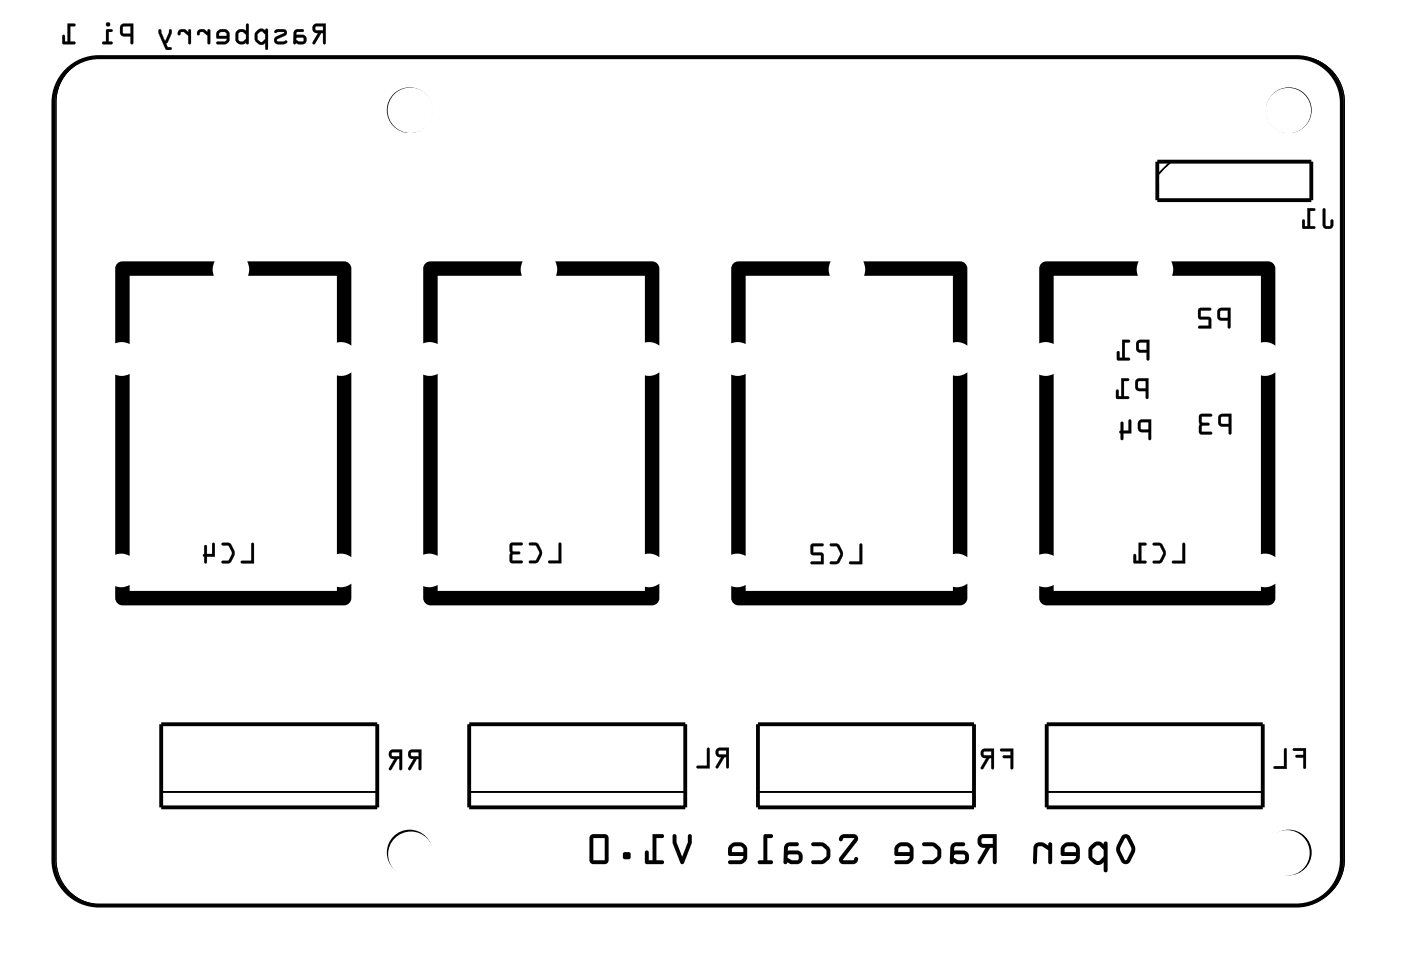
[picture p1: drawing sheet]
<svg xmlns="http://www.w3.org/2000/svg" width="92mm" height="63mm" viewBox="0 0 92 63" stroke-linecap="round" stroke-linejoin="round" font-family="sans-serif">
<path d="M4.4 4.9a3 3 0 0 1 2.3-1.2h79a3 3 0 0 1 3 3v50a3 3 0 0 1-3 3h-79a3 3 0 0 1-3-3v-50l.1-.6 .2-.7z" fill="none" stroke="#000" stroke-width=".07"/>
<g fill="#000">
<path d="M7.7 17.4l.4-.1h6.1l-.2 .5 .1 .4h-5.5v4.5l-.6-.1-.4 .1v-5zM28.1 17.4l.3-.1h6.1l-.1 .5v.4h-5.5v4.5l-.5-.1-.5 .1v-5zM48.4 17.4l.3-.1h6.1l-.1 .5v.4h-5.5v4.5l-.5-.1-.5 .1v-5zM68.7 17.4l.3-.1h6.1l-.1 .5 .1 .4h-5.6v4.5l-.5-.1-.4 .1v-5zM7.6 24.7l.4 .1 .6-.1v12l-.6-.2-.4 .1zM7.6 38.7l.4 .1 .6-.2v.4h13.6v-.3h.5l.5-.2v.3a1.08 1.08 0 0 1-.3 1.1l-.2 .1h-14.6a.56 .56 0 0 1-.5-.8zM16.3 17.3h6.4h.2l.2 .2 .1 .2v5.1l-.5-.2h-.5v-4.4h-5.8v-.4zM22.2 24.8h.5l.5-.2v12.2l-.5-.2h-.5zM27.9 24.7l.5 .1 .5-.1v12l-.6-.2-.4 .1zM27.9 38.7l.4 .1 .6-.2v.4h13.6v-.3h.6l.4-.2v.3a1.08 1.08 0 0 1-.2 1.1l-.3 .1h-14.6a.56 .56 0 0 1-.5-.8zM36.6 17.3h6.4h.3l.1 .2 .1 .2v5.1l-.4-.2h-.6v-4.4h-5.8l.1-.4zM42.5 24.8h.6l.4-.2v12.2l-.4-.2h-.6z"/>
<path d="M48.2 24.7l.5 .1 .5-.1v12l-.6-.2-.4 .1zM48.2 38.7l.4 .1 .6-.2v.4h13.7v-.3h.5l.4-.2v.3a1.08 1.08 0 0 1-.2 1.1l-.3 .1h-14.6a.56 .56 0 0 1-.5-.8zM57 17.3h6.3h.3l.2 .2v.2v5.1l-.4-.2h-.5v-4.4h-5.9l.1-.4zM62.9 24.8h.5l.4-.2v12.2l-.4-.2h-.5zM68.6 24.7l.4 .1 .5-.1v12l-.5-.2-.4 .1zM68.6 38.7l.4 .1 .5-.2v.4h13.7v-.3h.5l.4-.2v.3a1.08 1.08 0 0 1-.2 1.1l-.2 .1h-14.7a.56 .56 0 0 1-.4-.8zM77.3 17.3h6.4h.2l.2 .2v.2v5.1l-.4-.2h-.5v-4.4h-5.9l.1-.4zM83.2 24.8h.5l.4-.2v12.2l-.4-.2h-.5z"/>
<path d="M4.4 4.9a2.99 2.99 0 0 1 2.3-1.2h79a3 3 0 0 1 3 3v50a3 3 0 0 1-3 3h-79a3 3 0 0 1-3-3v-50a3 3 0 0 1 .7-1.8zM4.4 4.9l-.4 .5-.2 .7-.1 .6v50a3 3 0 0 0 3 3h79a3 3 0 0 0 3-3v-50a3 3 0 0 0-3-3h-79a3 3 0 0 0-2.3 1.2z"/>
<path d="M20.7 1.6a.32 .32 0 0 0-.1 .4 .32 .32 0 0 0 .4 .2l-.4 .7h.2l.4-.7h.1v.6l.1 .1 .1-1.3zM20.8 1.8l.5-.1v.3h-.4zM19.5 2l-.1 .9h.6a.31 .31 0 0 0 .2-.3 .31 .31 0 0 0-.2-.3h-.5v-.1l.1-.1h.4v-.2zM19.6 2.5h.4v.2h-.3l-.2-.1zM18.1 2v.1a.12 .12 0 0 0 .1 .1 .12 .12 0 0 0 .1-.1l.5 .1-.6 .2a.27 .27 0 0 0-.1 .3 .27 .27 0 0 0 .2 .2l.6-.1v-.1h-.2h-.4v-.1l.5-.2a.22 .22 0 0 0 .1-.3 .22 .22 0 0 0-.2-.2h-.4zM16.9 2.1l-.1 .1a.54 .54 0 0 0 .4 .8l.3-.2v.4h.2v-1.3a.1 .1 0 0 0-.2 0 .09 .09 0 0 0 0 .1l-.3-.1zM17 2.2l.3-.1 .2 .2v.3l-.2 .2-.3-.2zM15.6 2l-.1 .2 .1 .6 .2 .1h.2l.2-.1 .1 .1h.1v-1.3h-.2v.4l-.3-.1zM15.7 2.2l.3-.1 .2 .2v.3l-.2 .1-.3-.1zM14.4 2l-.1 .2v.3l.7 .1-.2 .1-.5 .1v.1h.7l.1-.3v-.5l-.3-.2h-.3zM14.5 2.2l.4-.1 .1 .3h-.6zM13.1 2l-.1 .2a.1 .1 0 0 0 .1 .1 .1 .1 0 0 0 .1-.1l.2-.1 .3 .3v.5h.1v-.9h-.1v.1l-.2-.2zM11.8 2l-.1 .2a.1 .1 0 0 0 .1 .1 .1 .1 0 0 0 .1-.1l.2-.1 .3 .3v.5h.2v-.9h-.2v.1l-.2-.2zM10.5 2v.2l.4 1 .4 .1v-.2h-.2l-.2-.3h.2l.2-.6v-.2h-.1l-.3 .7-.3-.7zM8 1.6l-.1 .2v.4l.2 .2h.5v.5h.1l.1-1.3zM8.1 1.8l.5-.1v.5h-.5zM7 2v.7l-.2 .1-.1 .1h.7v-.1l-.2-.1v-.6h.2v-.1zM7 1.6a.15 .15 0 0 0 .3 0 .15 .15 0 0 0-.3 0zM4.5 1.6v1.1h-.2v-.3l-.1-.1-.1 .6h.8v-.1l-.3-.1v-1h.3l.1-.1z"/>
<path d="M20.7 1.6a.32 .32 0 0 0-.1 .4 .32 .32 0 0 0 .4 .2l-.4 .6a.1 .1 0 0 0 .1 .1 .1 .1 0 0 0 .1 0l.4-.7h.1v.6a.1 .1 0 0 0 .1 .1 .1 .1 0 0 0 .1-.1v-1.2h-.6zM20.7 1.6h.8l-.1 1.3-.1-.1v-.6h-.1l-.4 .7h-.2l.4-.7a.31 .31 0 0 1-.4-.2 .31 .31 0 0 1 .1-.4zM20.8 1.8l.5-.1v.3h-.4zM20.8 1.8v.2h.5v-.3zM19.4 2l-.1 .8a.09 .09 0 0 0 .1 .1 .09 .09 0 0 0 .1-.1l.5 .1a.32 .32 0 0 0 .2-.3 .32 .32 0 0 0-.2-.3h-.5l.1-.2h.4a.1 .1 0 0 0 .1-.1 .1 .1 0 0 0-.1-.1zM19.5 2l.5-.1v.2h-.4l-.1 .1v.1h.5a.31 .31 0 0 1 .2 .3 .31 .31 0 0 1-.2 .3h-.6zM19.6 2.5h.4v.2h-.3l-.2-.1zM19.6 2.5l-.1 .1 .2 .2 .3-.1v-.2zM18.1 2a.12 .12 0 0 0 .1 .2 .12 .12 0 0 0 .1-.1l.4 .1-.5 .2a.28 .28 0 0 0-.1 .3 .28 .28 0 0 0 .2 .2l.6-.1a.12 .12 0 0 0 0-.1 .12 .12 0 0 0-.2 0h-.4l.6-.4v-.2l-.1-.2a.71 .71 0 0 0-.7 .1zM18.1 2l.2-.1h.4a.22 .22 0 0 1 .2 .2 .22 .22 0 0 1-.1 .3l-.5 .2v.1l.4 .1 .2-.1v.1l-.2 .1h-.4l-.2-.1v-.3l.7-.3-.5-.1a.09 .09 0 0 1-.1 .1 .11 .11 0 0 1-.1-.2zM16.9 2.1l-.1 .2a.5 .5 0 0 0 .2 .6l.3 .1 .2-.2v.4a.1 .1 0 0 0 .1 .1 .1 .1 0 0 0 .1-.1v-1.2a.1 .1 0 0 0-.1-.1 .1 .1 0 0 0-.1 .1l-.3-.1zM17 2l.2-.1 .3 .1 .1-.1 .1 .1-.1 1.3-.1-.1v-.4l-.1 .1h-.3l-.3-.2v-.5zM17 2.2l.3-.1 .2 .2v.3l-.2 .2-.3-.2zM17 2.2v.4l.3 .2 .2-.2v-.3l-.2-.2zM15.6 2l-.1 .2 .1 .6 .3 .1 .3-.1a.1 .1 0 0 0 .1 .1 .1 .1 0 0 0 .1-.1v-1.2a.1 .1 0 0 0-.1 0 .1 .1 0 0 0-.1 0v.4l-.2-.1zM15.6 2.1l.4-.2 .2 .2v-.5h.2v1.3h-.1l-.1-.1-.2 .1-.3-.1-.2-.2zM15.8 2.1h.2l.2 .2v.3l-.2 .1-.3-.1zM15.7 2.2v.4l.1 .2 .2-.1 .2-.1v-.3l-.2-.2zM14.4 2l-.1 .2v.3l.7 .1-.2 .1h-.4a.1 .1 0 0 0-.1 .1 .1 .1 0 0 0 .1 .1h.5l.1-.1 .1-.1v-.5l-.2-.3h-.4zM14.4 2.1l.1-.2h.3l.3 .2v.5l-.1 .3h-.7v-.1l.5-.1 .2-.1v-.1h-.7v-.3zM14.5 2.2l.4-.1 .1 .3h-.6zM14.5 2.1l-.1 .3h.6l-.1-.3zM13.1 2l-.1 .2a.11 .11 0 0 0 .1 .1 .11 .11 0 0 0 .1-.1l.2-.1 .3 .3v.4a.1 .1 0 0 0 .1 .1 .1 .1 0 0 0 .1-.1v-.8a.1 .1 0 0 0-.1-.1 .1 .1 0 0 0-.1 .1v.1l-.2-.2zM13.1 2l.4-.1 .2 .2v-.1h.1v.9h-.1v-.5l-.3-.3h-.2l-.1 .2zM11.8 2l-.1 .2a.11 .11 0 0 0 .1 .1 .11 .11 0 0 0 .1-.1l.2-.1 .3 .3v.4a.1 .1 0 0 0 .1 .1 .1 .1 0 0 0 .1-.1v-.8a.1 .1 0 0 0-.1-.1 .1 .1 0 0 0-.1 .1v.1l-.2-.2zM11.8 2l.4-.1 .2 .2 .1-.1h.1v.9h-.2v-.5l-.3-.3h-.1l-.2 .2zM10.5 1.9v.3l.4 1 .3 .1a.1 .1 0 0 0 .1-.1 .1 .1 0 0 0-.1-.1h-.1l-.2-.3h.2l.2-.8a.1 .1 0 0 0-.1-.1 .1 .1 0 0 0-.1 .1l-.2 .7-.3-.7zM10.5 2h.1l.3 .7 .3-.7h.1v.2l-.2 .6h-.2l.2 .3h.2v.2l-.4-.1-.4-1zM8 1.6l-.1 .2v.4l.2 .2h.5v.4a.1 .1 0 0 0 .1 .1 .1 .1 0 0 0 .1-.1v-1.2h-.6zM8 1.6h.8l-.1 1.3h-.1v-.5h-.5l-.2-.2zM8.1 1.8l.5-.1v.5h-.5zM8.1 1.8v.4h.5v-.5zM7 1.9v.8h-.2a.1 .1 0 0 0-.1 .1 .1 .1 0 0 0 .1 .1h.5a.1 .1 0 0 0 .1-.1 .1 .1 0 0 0-.1-.1h-.1v-.6h.1a.1 .1 0 0 0 .1-.1 .1 .1 0 0 0-.1-.1zM7 2h.4v.1h-.2v.7h.2v.1h-.6v-.1h.2zM7 1.6a.15 .15 0 0 0 .3 0 .15 .15 0 0 0-.3 0zM7 1.6a.15 .15 0 0 1 .3 0 .15 .15 0 0 1-.3 0zM4.4 1.6l.1 1.1h-.2v-.3a.1 .1 0 0 0-.1-.1 .1 .1 0 0 0-.1 .1v.5h.8a.1 .1 0 0 0 .1-.1 .1 .1 0 0 0-.1-.1h-.3v-1h.3a.1 .1 0 0 0 .1-.1 .1 .1 0 0 0-.1 0zM4.5 1.6h.5l-.1 .1h-.3v1.1h.3v.1h-.8l.1-.6 .1 .1v.4h.2z"/>
<path d="M87.3 13.8v1a.36 .36 0 0 0 .3 .3 .36 .36 0 0 0 .4-.3v-.3h-.1h-.1v.4h-.4v-1.1zM86.3 13.7v1.2h-.2v-.4h-.1l-.1 .6h.8v-.2h-.3v-1h.3l.1-.1z"/>
<path d="M87.3 13.8v1a.37 .37 0 0 0 .3 .3 .37 .37 0 0 0 .4-.3v-.2a.1 .1 0 0 0-.1-.1 .1 .1 0 0 0-.1 .1v.3h-.3l-.1-1.1zM87.3 13.8h.1v1.1h.4l.1-.4 .1 .3a.35 .35 0 0 1-.4 .3 .35 .35 0 0 1-.3-.3zM86.2 13.7l.1 1.2h-.2v-.3a.1 .1 0 0 0-.1-.1 .1 .1 0 0 0-.1 .1v.5h.8a.1 .1 0 0 0 .1-.1 .1 .1 0 0 0-.1-.1h-.3v-1h.3a.1 .1 0 0 0 .1-.1 .1 .1 0 0 0-.1-.1zM86.3 13.7l.5 .1-.1 .1h-.3v1h.3v.2l-.8-.1 .1-.5h.1v.4h.2z"/>
<path d="M16.6 35.9v1.1h-.7v.2h.9v-1.3zM14.6 35.9l.1 .1h.4l.2 .5-.2 .5h-.4l-.1 .1 .1 .1a.6 .6 0 0 0 .8-.6l-.1-.3-.2-.4-.2-.1zM13.5 36v.6l-.1 .1 .2 .5v-.1l.1-.4h.5v-.8l-.1-.1-.1 .1v.7h-.3l-.1-.6z"/>
<path d="M16.6 35.8v1.2h-.6a.1 .1 0 0 0-.1 .1 .1 .1 0 0 0 .1 .1h.8v-1.3zM16.6 35.9h.1l.1 1.3h-.9v-.2h.7zM14.6 35.8l.1 .2h.4l.2 .5-.2 .5h-.4a.1 .1 0 0 0-.1 .1 .1 .1 0 0 0 .1 .1l.5-.1 .3-.6-.3-.6zM14.6 35.9h.6l.2 .4a.83 .83 0 0 1-.3 .9h-.4l-.1-.1 .1-.1h.4l.2-.4v-.2l-.2-.4h-.4zM13.5 36v.6a.09 .09 0 0 0-.1 .1 .09 .09 0 0 0 .1 0v.4a.1 .1 0 0 0 .1 .1 .1 .1 0 0 0 .1-.1v-.4l.5 .1v-.9a.1 .1 0 0 0-.1-.1 .1 .1 0 0 0-.1 .1v.7h-.3v-.6zM13.5 36h.1v.6h.4v-.7l.1-.1 .1 .1v.8h-.6v.4v.1l-.2-.5 .1-.1z"/>
<path d="M36.9 35.8v1.2h-.7v.2h.8v-1.3zM34.9 35.8v.2h.5l.2 .5-.2 .5h-.5v.1l.1 .1a.6 .6 0 0 0 .7-.6v-.3l-.2-.4-.2-.1zM33.7 35.9l-.1 1.2 .2 .1h.6v-.2h-.6v-.4h.5v-.1v-.1h-.5v-.4h.6l.1-.1z"/>
<path d="M36.9 35.8v1.2h-.7a.1 .1 0 0 0 0 .1 .1 .1 0 0 0 0 .1h.8v-1.3zM36.9 35.8l.1 .1v1.3h-.8v-.2h.7zM34.9 35.8v.2h.4l.3 .5-.3 .5h-.3a.1 .1 0 0 0-.1 .1 .1 .1 0 0 0 .1 .1l.5-.1 .3-.6-.3-.6zM34.9 35.8l.5 .1 .3 .4a.83 .83 0 0 1-.3 .9h-.4l-.1-.1v-.1h.5l.2-.4v-.2l-.2-.4h-.5zM33.7 35.9l-.1 1.2 .2 .1h.6a.1 .1 0 0 0 .1-.1 .1 .1 0 0 0-.1-.1h-.6v-.4h.4a.1 .1 0 0 0 .1-.1 .1 .1 0 0 0-.1-.1h-.4v-.4h.6a.1 .1 0 0 0 .1-.1 .1 .1 0 0 0-.1-.1zM33.7 35.9h.8l-.1 .1h-.6v.4h.5v.1v.1h-.5v.4h.6v.2h-.6l-.2-.1z"/>
<path d="M56.7 35.9v1.2h-.6v.1h.8v-1.2zM54.8 35.9v.1l.4 .1 .2 .5-.2 .4-.4 .1-.1 .1h.1a.6 .6 0 0 0 .8-.6v-.2l-.2-.4-.2-.1zM53.5 35.9v.6l.1 .1h.6v.5h-.6l-.1 .1h.8v-.7h-.7v-.4h.7v-.2z"/>
<path d="M56.7 35.9v1.2h-.6a.1 .1 0 0 0-.1 0 .1 .1 0 0 0 .1 .1h.8v-1.2zM56.7 35.9l.2 .1v1.2h-.8v-.1h.6zM54.8 35.9v.2h.4l.2 .5-.2 .4-.4 .1a.1 .1 0 0 0-.1 0 .1 .1 0 0 0 .1 .1h.6l.2-.6-.3-.7zM54.8 35.9h.5l.3 .5a.83 .83 0 0 1-.4 .8h-.4l-.1-.1h.1h.4l.2-.4v-.2l-.2-.4-.4-.1zM53.5 35.9v.7h.7v.5h-.6a.1 .1 0 0 0-.1 0 .1 .1 0 0 0 .1 .1h.7v-.7h-.7v-.4h.7a.1 .1 0 0 0 0-.1 .1 .1 0 0 0 0-.1zM53.5 35.9h.8v.1h-.7v.5h.7v.7h-.8l.1-.1h.6v-.5h-.6l-.1-.1z"/>
<path d="M75 25.1l-.1 .1v.5l.2 .1h.5v.5h.1l.1-1.3zM75.1 25.2l.5-.1v.5h-.5zM74 25v1.2h-.2v-.4l-.1-.1-.1 .6h.8v-.1h-.3v-1.1h.3l.1-.1z"/>
<path d="M75 25l-.1 .2v.5l.2 .1h.5v.4a.1 .1 0 0 0 .1 .1 .1 .1 0 0 0 .1-.1v-1.2h-.6zM75 25.1l.8-.1-.1 1.3h-.1v-.5h-.5l-.2-.2zM75.1 25.2l.5-.1v.5h-.5zM75.1 25.2v.4h.5v-.5zM74 25v1.2h-.2v-.4a.1 .1 0 0 0-.1-.1 .1 .1 0 0 0-.1 .1v.5h.8a.1 .1 0 0 0 .1-.1 .1 .1 0 0 0-.1-.1l-.3 .1v-1.1l.3 .1a.1 .1 0 0 0 .1-.1 .1 .1 0 0 0-.1-.1zM74 25h.5l-.1 .1h-.3v1.1h.3v.1h-.8l.1-.6 .1 .1v.4h.2z"/>
<path d="M75 22.5v.2v.4l.1 .2h.5l.1 .4 .1 .1v-1.4zM75.2 22.6h.4v.5h-.4zM74 22.4v1.2h-.1v-.4h-.2v.5l.8 .1v-.2h-.3v-1h.3v-.1z"/>
<path d="M75 22.5l-.1 .2 .1 .4 .1 .2h.5v.4a.1 .1 0 0 0 .1 .1 .1 .1 0 0 0 .1-.1v-1.3h-.6zM75 22.5l.8-.1v1.4l-.1-.1v-.4l-.6-.1-.1-.1zM75.2 22.6h.4v.5h-.4zM75.2 22.6v.5h.5v-.5zM74 22.4v1.2h-.1v-.3a.1 .1 0 0 0-.1-.1 .1 .1 0 0 0-.1 .1v.5h.8a.1 .1 0 0 0 .1-.1 .1 .1 0 0 0-.1-.1h-.3v-1h.3a.1 .1 0 0 0 .1-.1 .1 .1 0 0 0-.1-.1zM74 22.4l.5 .1v.1h-.3v1h.3v.2l-.8-.1v-.5h.1l.1 .4h.1z"/>
<path d="M75.1 27.8v.2v.4l.1 .1h.6v.5h.1v-1.3zM75.3 27.9h.5v.5l-.5-.1zM74 27.9l-.1 .5-.1 .1 .2 .6 .1-.1v-.4h.5v-.8v-.1h-.1v.7h-.4v-.5z"/>
<path d="M75.1 27.8v.2v.4l.1 .1h.6v.5a.1 .1 0 0 0 .1 .1 .1 .1 0 0 0 0-.1v-1.3h-.6zM75.2 27.8l.7-.1v1.3h-.1v-.5h-.6l-.1-.1zM75.3 27.9h.5v.5l-.5-.1zM75.3 27.9v.4l.5 .1v-.5zM74 27.9l-.1 .5a.09 .09 0 0 0-.1 .1 .09 .09 0 0 0 .1 .1v.4a.1 .1 0 0 0 .1 .1 .1 .1 0 0 0 .1-.1v-.4h.5v-.8a.1 .1 0 0 0-.1-.1 .1 .1 0 0 0-.1 .1l.1 .6h-.4v-.5zM74 27.9h.1v.5h.4v-.7h.1v.1v.8h-.5v.4h-.1l-.1-.5v-.1z"/>
<path d="M78 35.9v1.1h-.6v.2h.8v-1.3zM76.1 35.9v.1h.4l.2 .5-.2 .5h-.4l-.1 .1 .1 .1a.6 .6 0 0 0 .8-.6v-.3l-.2-.4-.2-.1zM75.1 35.8v1.2h-.2v-.4h-.1v.5l.8 .1v-.2h-.3v-1h.3v-.1z"/>
<path d="M78 35.8v1.2h-.6a.1 .1 0 0 0-.1 .1 .1 .1 0 0 0 .1 .1h.8v-1.3zM78 35.9h.2v1.3h-.8v-.2h.6zM76.1 35.8v.2h.4l.2 .5-.2 .5h-.4a.1 .1 0 0 0-.1 .1 .1 .1 0 0 0 .1 .1l.6-.1 .2-.6-.3-.6zM76.1 35.9h.5l.3 .4a.83 .83 0 0 1-.4 .9h-.4v-.1v-.1h.4l.2-.4v-.2l-.2-.4h-.4zM75.1 35.8v1.2h-.2l.1-.3a.1 .1 0 0 0-.1-.1 .1 .1 0 0 0-.1 .1v.5h.8a.1 .1 0 0 0 .1-.1 .1 .1 0 0 0-.1-.1h-.3v-1h.3a.1 .1 0 0 0 .1-.1 .1 .1 0 0 0-.1-.1zM75.1 35.8l.5 .1v.1h-.3v1h.3v.2l-.8-.1v-.5h.1v.4h.2z"/>
<path d="M80.4 20.4l-.1 .2v.4l.2 .1 .5 .1v.4l.1 .1 .1-1.4zM80.5 20.5h.5v.5h-.5zM79.1 20.4v.6l.1 .1h.5v.4h-.6l-.1 .1 .9 .1v-.7l-.7-.1v-.4h.6l.1-.1z"/>
<path d="M80.4 20.4l-.1 .2v.4l.2 .2h.5v.4a.1 .1 0 0 0 .1 .1 .1 .1 0 0 0 .1-.1v-1.3h-.6zM80.4 20.4l.8-.1-.1 1.4-.1-.1v-.4l-.5-.1-.2-.1zM80.5 20.5h.5v.5h-.5zM80.5 20.5v.5h.5v-.5zM79.1 20.4v.6l.6 .1v.4h-.6a.1 .1 0 0 0-.1 .1 .1 .1 0 0 0 .1 .1h.8v-.7l-.7-.1v-.4h.6a.1 .1 0 0 0 .1-.1 .1 .1 0 0 0-.1-.1zM79.1 20.4h.8l-.1 .1h-.6v.4l.7 .1v.7l-.8-.1v-.1h.6v-.4h-.5l-.1-.1z"/>
<path d="M80.4 27.4v.2v.4l.1 .1 .6 .1v.4l.1 .1v-1.4zM80.6 27.5h.5v.5h-.5zM79.2 27.4l-.1 1.2 .2 .1h.6v-.2h-.6v-.4h.4l.1-.1-.1-.1h-.4v-.4h.6l.1-.1z"/>
<path d="M80.4 27.4v.2v.4l.1 .2h.6v.4a.1 .1 0 0 0 .1 .1 .1 .1 0 0 0 0-.1v-1.3h-.6zM80.5 27.4l.7-.1v1.4l-.1-.1v-.4l-.6-.1-.1-.1zM80.6 27.5h.5v.5h-.5zM80.6 27.5v.5h.5v-.5zM79.1 27.4v1.2l.2 .1h.6a.1 .1 0 0 0 .1-.1 .1 .1 0 0 0-.1-.1h-.6v-.4h.4a.1 .1 0 0 0 .1-.1 .1 .1 0 0 0-.1-.1h-.4v-.4h.6a.1 .1 0 0 0 .1-.1 .1 .1 0 0 0-.1-.1zM79.2 27.4h.8l-.1 .1h-.6v.4h.4l.1 .1-.1 .1h-.4v.4h.6v.2h-.6l-.2-.1z"/>
<path d="M27 49.6a.32 .32 0 0 0-.1 .3 .32 .32 0 0 0 .4 .2l-.4 .7h.2l.4-.7h.1v.6l.1 .1 .1-1.3zM27.1 49.7h.5v.2h-.4zM25.7 49.6a.32 .32 0 0 0 0 .3 .32 .32 0 0 0 .3 .2l-.3 .7h.1l.4-.7h.1v.6l.2 .1v-1.3zM25.9 49.7h.4v.2h-.4z"/>
<path d="M27 49.5a.32 .32 0 0 0-.1 .4 .32 .32 0 0 0 .4 .2l-.4 .6a.1 .1 0 0 0 .1 .1 .1 .1 0 0 0 .1 0l.4-.7h.1v.6a.1 .1 0 0 0 .1 .1 .1 .1 0 0 0 .1-.1v-1.2h-.6zM27 49.6l.8-.1-.1 1.3-.1-.1v-.6h-.1l-.4 .7h-.2l.4-.7a.31 .31 0 0 1-.3-.2 .31 .31 0 0 1 0-.3zM27.1 49.7h.5v.2h-.4zM27.1 49.7l.1 .2h.4v-.3zM25.7 49.5a.32 .32 0 0 0 0 .4 .32 .32 0 0 0 .3 .2l-.3 .6a.1 .1 0 0 0 0 .1 .1 .1 0 0 0 .1 0l.4-.7h.1v.6a.1 .1 0 0 0 .1 .1 .1 .1 0 0 0 .1-.1v-1.2h-.6zM25.7 49.6l.8-.1v1.3l-.1-.1v-.6h-.2l-.4 .7h-.1l.3-.7a.31 .31 0 0 1-.3-.2 .31 .31 0 0 1 0-.3zM25.9 49.7h.4v.2h-.4zM25.9 49.7v.2h.5v-.3z"/>
<path d="M47.3 49.4a.32 .32 0 0 0-.1 .4 .32 .32 0 0 0 .4 .2l-.4 .7h.1l.5-.7h.1v.6l.1 .1 .1-1.3zM47.4 49.6l.5-.1v.3h-.5zM46.7 49.4l-.1 1.1h-.6v.2h.8v-1.3z"/>
<path d="M47.3 49.4a.32 .32 0 0 0-.1 .4 .32 .32 0 0 0 .4 .2l-.4 .6a.1 .1 0 0 0 .1 .1 .1 .1 0 0 0 .1 0l.4-.7h.1v.6a.1 .1 0 0 0 .1 .1 .1 .1 0 0 0 .1-.1v-1.3h-.6zM47.3 49.4h.8l-.1 1.3-.1-.1v-.6h-.1l-.4 .7h-.2l.4-.7a.31 .31 0 0 1-.4-.2 .31 .31 0 0 1 .1-.4zM47.4 49.6l.5-.1v.3h-.4zM47.4 49.6v.2h.5v-.3zM46.7 49.4l-.1 1.1h-.6a.1 .1 0 0 0-.1 .1 .1 .1 0 0 0 .1 .1h.8v-1.3zM46.7 49.4h.1v1.3h-.8v-.1h.6z"/>
<path d="M66 49.4v.2h.7v.3h-.5h-.1l.1 .1h.5v.7l.1 .1v-1.4zM64.8 49.5a.32 .32 0 0 0-.1 .4 .32 .32 0 0 0 .4 .1l-.4 .7 .1 .1 .5-.8h.1v.7l.1 .1 .1-1.4zM64.9 49.6h.5v.3h-.5z"/>
<path d="M66 49.4v.2h.7v.3h-.5a.1 .1 0 0 0-.1 .1 .1 .1 0 0 0 .1 0h.5v.7a.1 .1 0 0 0 .1 .1 .1 .1 0 0 0 .1-.1v-1.3zM66 49.4h.8v1.4l-.1-.1v-.7h-.5v-.1h.5v-.3h-.7zM64.8 49.5a.32 .32 0 0 0-.1 .4 .32 .32 0 0 0 .4 .1l-.4 .6a.1 .1 0 0 0 0 .2 .11 .11 0 0 0 .2-.1l.4-.7h.1v.7a.1 .1 0 0 0 .1 .1 .1 .1 0 0 0 .1-.1v-1.3h-.6zM64.8 49.5l.8-.1-.1 1.4-.1-.1v-.7h-.1l-.4 .7h-.2l.4-.7a.31 .31 0 0 1-.4-.1 .31 .31 0 0 1 .1-.4zM64.9 49.6h.5v.3l-.5-.1zM64.9 49.6v.3h.5v-.3z"/>
<path d="M74 55.2l-.4 .9 .4 .8a.33 .33 0 0 0 .6 0 1.16 1.16 0 0 0 .3-1l-.4-.7-.2-.1zM74 55.2l.3-.1 .3 .1a1.17 1.17 0 0 1 .3 1l-.3 .7a.34 .34 0 0 1-.6 0 1.17 1.17 0 0 1 0-1.7zM74.2 55.3l.1 .1 .3 .7-.3 .7-.4-.7zM74.2 55.3l-.3 .8 .4 .7 .3-.7-.3-.7zM71.9 55.8l-.1 .2v.5v.2l.4 .3a.46 .46 0 0 0 .6-.1v.6a.13 .13 0 0 0 .1 .1 .13 .13 0 0 0 .2-.1v-1.8a.13 .13 0 0 0-.2-.1 .13 .13 0 0 0-.1 .1l-.1-.1a.46 .46 0 0 0-.6 .1zM71.9 55.8a.51 .51 0 0 1 .9-.1 .14 .14 0 0 1 .1-.1 .14 .14 0 0 1 .2 .1v1.8a.13 .13 0 0 1-.2 .1 .13 .13 0 0 1-.1-.1v-.6a.46 .46 0 0 1-.6 .1 .85 .85 0 0 1-.4-1zM72.1 56l.4-.2 .3 .3v.4l-.3 .3h-.1l-.3-.2zM72.1 56v.6l.3 .2h.1l.3-.3v-.4l-.3-.3zM70.1 55.8l-.1 .3v.4h1v.1l-.2 .2h-.7a.13 .13 0 0 0-.1 .1 .13 .13 0 0 0 .1 .1h.7l.3-.1a1.05 1.05 0 0 0 .1-.9l-.1-.3a.63 .63 0 0 0-.7-.1zM70.1 55.8l.3-.2h.5l.3 .4a1.06 1.06 0 0 1-.1 .9l-.3 .1h-.7a.13 .13 0 0 1-.1-.1 .13 .13 0 0 1 .1-.1h.7l.2-.3h-1v-.4zM70.3 55.9h.5l.2 .1v.2h-.8zM70.3 55.9l-.1 .3h.8v-.2l-.2-.1zM68.3 55.7l-.1 .3v.9a.13 .13 0 0 0 .1 .1 .13 .13 0 0 0 .1-.1v-.9l.2-.1h.1l.5 .2v.8a.13 .13 0 0 0 .1 .1 .13 .13 0 0 0 .1-.1v-1.2a.13 .13 0 0 0-.1-.1 .13 .13 0 0 0-.1 .1v.1l-.5-.2zM68.3 55.7l.4-.1 .5 .2v-.1a.13 .13 0 0 1 .1-.1 .13 .13 0 0 1 .1 .1v1.2a.13 .13 0 0 1-.1 .1 .13 .13 0 0 1-.1-.1v-.8l-.5-.2h-.1l-.2 .1v.9a.13 .13 0 0 1-.1 .1 .13 .13 0 0 1-.2-.1l.1-.9zM64.6 55.2a.47 .47 0 0 0-.1 .5 .47 .47 0 0 0 .5 .3l-.5 .8a.13 .13 0 0 0 .1 .2 .13 .13 0 0 0 .1 0l.6-1h.2v.9a.13 .13 0 0 0 .1 .1 .13 .13 0 0 0 .2-.1v-1.8h-.9zM64.6 55.2l.3-.1h.9v1.8a.13 .13 0 0 1-.2 .1 .13 .13 0 0 1-.1-.1v-.9h-.2l-.6 1a.13 .13 0 0 1-.1 0 .13 .13 0 0 1-.1-.2l.5-.8a.46 .46 0 0 1-.5-.3 .46 .46 0 0 1 .1-.5zM64.8 55.4l.7-.1v.4h-.7l-.1-.1zM64.8 55.4l-.1 .2 .1 .1h.7v-.4zM62.8 55.7l-.1 .3v.9a.13 .13 0 0 0 .1 .1 .13 .13 0 0 0 .1-.1l.2 .1h.4a.46 .46 0 0 0 .4-.4 .46 .46 0 0 0-.4-.5l-.6 .1 .1-.3h.5a.14 .14 0 0 0 .2-.2 .13 .13 0 0 0-.2-.1h-.4zM62.8 55.7l.3-.1h.4a.13 .13 0 0 1 .2 .1 .14 .14 0 0 1-.2 .2h-.5l-.1 .3 .6-.1a.46 .46 0 0 1 .4 .5 .46 .46 0 0 1-.4 .4h-.4l-.2-.1a.13 .13 0 0 1-.1 .1 .13 .13 0 0 1-.1-.1v-.9zM63 56.4h.6l.1 .3-.5 .1-.3-.2zM63 56.4l-.1 .2 .3 .2 .5-.1-.1-.3zM60.9 55.6v.2l.6 .1 .3 .3v.3l-.2 .3h-.6a.13 .13 0 0 0-.2 .1 .13 .13 0 0 0 .2 .1h.6l.4-.2a.74 .74 0 0 0 0-.9l-.4-.3zM60.9 55.6h.6l.3 .1a.71 .71 0 0 1-.1 1.2l-.2 .1h-.5a.13 .13 0 0 1-.2-.1 .13 .13 0 0 1 .2-.1h.6l.2-.3v-.3l-.3-.3-.6-.1zM59.1 55.8l-.1 .3v.4h1v.1l-.2 .2h-.7a.13 .13 0 0 0-.1 .1 .13 .13 0 0 0 .1 .1h.8l.2-.1a1.05 1.05 0 0 0 .2-.9l-.2-.3a.63 .63 0 0 0-.6-.1zM59.1 55.8l.3-.2h.5l.4 .4a1.06 1.06 0 0 1-.2 .9l-.2 .1h-.8a.13 .13 0 0 1-.1-.1 .13 .13 0 0 1 .1-.1h.7l.2-.3h-1v-.4zM59.3 55.9h.6l.1 .1v.2h-.7zM59.3 55.9v.3h.7v-.2l-.1-.1zM55.4 55.2l-.1 .2a.16 .16 0 0 0 .2 .1 .16 .16 0 0 0 .2-.2l.7 .1-1 1.2v.3l.1 .1h.8a.29 .29 0 0 0 .3-.1 .29 .29 0 0 0-.1-.3h-.1l-.1 .2h-.7l1-1.3v-.2l-.1-.2h-.2h-.6zM55.4 55.2l.3-.1h.6l.3 .1v.3l-1 1.3h.7a.15 .15 0 0 1 .1-.2 .15 .15 0 0 1 .2 .1 .35 .35 0 0 1-.3 .3h-.8l-.1-.1v-.3l1-1.2-.8-.1a.15 .15 0 0 1-.1 .2 .15 .15 0 0 1-.2-.1zM53.6 55.6v.2l.6 .1 .3 .3v.3l-.2 .3h-.7a.13 .13 0 0 0-.1 .1 .13 .13 0 0 0 .1 .1h.7l.4-.2a.74 .74 0 0 0 0-.9l-.4-.3zM53.6 55.6h.6l.3 .1a.71 .71 0 0 1-.1 1.2l-.2 .1h-.6a.13 .13 0 0 1-.1-.1 .13 .13 0 0 1 .1-.1h.7l.2-.3v-.3l-.3-.3-.6-.1zM51.8 55.7l-.1 .3v.9a.13 .13 0 0 0 .1 .1 .13 .13 0 0 0 .1-.1l.3 .1h.4a.46 .46 0 0 0 .4-.4 .46 .46 0 0 0-.4-.5l-.6 .1v-.3h.6a.13 .13 0 0 0 .1-.2 .13 .13 0 0 0-.1-.1h-.5zM51.8 55.7l.3-.1h.5a.13 .13 0 0 1 .1 .1 .13 .13 0 0 1-.1 .2h-.5l-.1 .3 .6-.1a.46 .46 0 0 1 .4 .5 .46 .46 0 0 1-.4 .4h-.4l-.3-.1a.13 .13 0 0 1-.1 .1 .13 .13 0 0 1-.1-.1v-.9zM52 56.4h.6l.1 .3-.5 .1-.2-.2zM52 56.4v.2l.2 .2 .5-.1-.1-.3zM50.4 55.1v1.7h-.3a.13 .13 0 0 0-.1 .1 .13 .13 0 0 0 .1 .1h.8a.13 .13 0 0 0 .1-.1 .13 .13 0 0 0-.1-.1h-.3v-1.5h.3a.13 .13 0 0 0 .1-.1 .13 .13 0 0 0-.1-.1zM50.4 55.1h.5a.13 .13 0 0 1 .1 .1 .13 .13 0 0 1-.1 .1h-.3v1.5h.3a.13 .13 0 0 1 .1 .1 .13 .13 0 0 1-.1 .1h-.8a.13 .13 0 0 1-.1-.1 .13 .13 0 0 1 .1-.1h.3zM48.2 55.8l-.2 .3 .1 .4h.9v.1l-.1 .2h-.7a.13 .13 0 0 0-.2 .1 .13 .13 0 0 0 .2 .1h.7l.3-.1a1.05 1.05 0 0 0 .1-.9l-.2-.3a.63 .63 0 0 0-.6-.1zM48.2 55.8l.2-.2h.6l.3 .4a1.06 1.06 0 0 1-.1 .9l-.3 .1h-.7a.13 .13 0 0 1-.2-.1 .13 .13 0 0 1 .2-.1h.7l.1-.3h-.9l-.1-.4zM48.4 55.9h.5l.1 .1v.2h-.7zM48.4 55.9l-.1 .3h.7v-.2l-.1-.1zM44.4 55.1v.5l.5 1.4h.1h.1l.5-1.4v-.4a.13 .13 0 0 0-.1-.1 .13 .13 0 0 0-.1 .1v.4l-.4 1-.4-1v-.5zM44.4 55.1h.2v.5l.4 1 .4-1v-.4a.13 .13 0 0 1 .1-.1 .13 .13 0 0 1 .1 .1v.4l-.5 1.4h-.1h-.1l-.5-1.4zM43 55.1l.1 1.7h-.3v-.5a.13 .13 0 0 0-.1-.2 .14 .14 0 0 0-.2 .2v.6l.1 .1h1.1a.13 .13 0 0 0 .1-.1 .13 .13 0 0 0-.1-.1h-.4v-1.5h.4a.13 .13 0 0 0 .1-.1 .13 .13 0 0 0-.1-.1zM43 55.1h.7a.13 .13 0 0 1 .1 .1 .13 .13 0 0 1-.1 .1h-.4v1.5h.4a.13 .13 0 0 1 .1 .1 .13 .13 0 0 1-.1 .1h-1.1l-.1-.7a.14 .14 0 0 1 .2-.2 .13 .13 0 0 1 .1 .2v.5h.2zM41.1 56.3v.4h.5v-.4zM41.1 56.3h.5v.4h-.5zM39 55.1l-.1 .2v1.6l.2 .1h.9l.2-.2-.1-1.6-.2-.1h-.8zM39 55.1h.1h.8l.2 .1 .1 1.6-.2 .2h-.9l-.2-.1v-1.6zM39.1 55.3h.8v1.5h-.8zM39.1 55.3v1.5h.8v-1.5z"/>
<path d="M74 55.2a1.17 1.17 0 0 0 0 1.7l.3 .1 .3-.1a1.17 1.17 0 0 0-.1-1.7l-.2-.1zM74.2 55.3l.1 .1 .3 .7-.3 .7-.4-.7zM71.9 55.8l-.1 .2a.78 .78 0 0 0 .6 1.1l.4-.2v.6a.13 .13 0 0 0 .1 .1 .13 .13 0 0 0 .2-.1v-1.8a.14 .14 0 0 0-.2-.2 .14 .14 0 0 0-.1 .2l-.1-.1a.52 .52 0 0 0-.8 .2zM72.1 56l.4-.2 .3 .3v.4l-.3 .3h-.1l-.3-.2zM70.1 55.8l-.1 .3v.4h1v.1l-.2 .2h-.7a.13 .13 0 0 0-.1 .1 .13 .13 0 0 0 .1 .1h.7l.3-.1a1.05 1.05 0 0 0 .1-.9l-.1-.3a.63 .63 0 0 0-.7-.1zM70.3 55.9h.5l.2 .1v.2h-.8zM68.3 55.7l-.1 .3v.9a.13 .13 0 0 0 .1 .1 .13 .13 0 0 0 .1-.1v-.9l.2-.1h.1l.5 .2v.8a.13 .13 0 0 0 .1 .1 .13 .13 0 0 0 .1-.1v-1.2a.13 .13 0 0 0-.1-.1 .13 .13 0 0 0-.1 .1v.1l-.5-.2zM64.6 55.2a.47 .47 0 0 0-.1 .5 .47 .47 0 0 0 .5 .3l-.5 .8a.13 .13 0 0 0 .1 .2 .13 .13 0 0 0 .1 0l.6-1h.2v.9a.13 .13 0 0 0 .1 .1 .13 .13 0 0 0 .2-.1v-1.8h-.9zM64.8 55.4l.7-.1v.4h-.7l-.1-.1zM62.8 55.7l-.1 .3v.9a.13 .13 0 0 0 .1 .1 .13 .13 0 0 0 .1-.1l.2 .1h.4a.46 .46 0 0 0 .4-.4 .46 .46 0 0 0-.4-.5l-.6 .1 .1-.3h.5a.14 .14 0 0 0 .2-.2 .13 .13 0 0 0-.2-.1h-.4zM63 56.4h.6l.1 .3-.5 .1-.3-.2zM60.9 55.6v.2l.6 .1 .3 .3v.3l-.2 .3h-.6a.13 .13 0 0 0-.2 .1 .13 .13 0 0 0 .2 .1h.5a.73 .73 0 0 0 .6-.7 .73 .73 0 0 0-.6-.7zM59.1 55.8l-.1 .3v.4h1v.1l-.2 .2h-.7a.13 .13 0 0 0-.1 .1 .13 .13 0 0 0 .1 .1h.8l.2-.1a1.05 1.05 0 0 0 .2-.9l-.2-.3a.63 .63 0 0 0-.6-.1zM59.3 55.9h.6l.1 .1v.2h-.7zM55.4 55.2l-.1 .2a.16 .16 0 0 0 .2 .1 .16 .16 0 0 0 .2-.2l.7 .1-1 1.2v.3l.1 .1h.8a.29 .29 0 0 0 .3-.1 .29 .29 0 0 0-.1-.3h-.1l-.1 .2h-.7l1-1.3v-.2l-.1-.2h-.2h-.6zM53.6 55.6v.2l.6 .1 .3 .3v.3l-.2 .3h-.7a.13 .13 0 0 0-.1 .1 .13 .13 0 0 0 .1 .1h.6a.73 .73 0 0 0 .6-.7 .73 .73 0 0 0-.6-.7zM51.8 55.7l-.1 .3v.9a.13 .13 0 0 0 .1 .1 .13 .13 0 0 0 .1-.1l.3 .1h.4a.46 .46 0 0 0 .4-.4 .46 .46 0 0 0-.4-.5l-.6 .1 .1-.3h.5a.13 .13 0 0 0 .1-.2 .13 .13 0 0 0-.1-.1h-.5zM52 56.4h.6l.1 .3-.5 .1-.2-.2zM50.4 55.1v1.7h-.3a.13 .13 0 0 0-.1 .1 .13 .13 0 0 0 .1 .1h.8a.13 .13 0 0 0 .1-.1 .13 .13 0 0 0-.1-.1h-.3v-1.5h.3a.13 .13 0 0 0 .1-.1 .13 .13 0 0 0-.1-.1zM48.2 55.8l-.2 .3 .1 .4h.9v.1l-.1 .2h-.7a.13 .13 0 0 0-.2 .1 .13 .13 0 0 0 .2 .1h.7l.3-.1a1.05 1.05 0 0 0 .1-.9l-.2-.3a.63 .63 0 0 0-.6-.1zM48.4 55.9h.5l.1 .1v.2h-.7zM44.4 55.1v.5l.5 1.4h.1h.1l.5-1.4v-.4a.13 .13 0 0 0-.1-.1 .13 .13 0 0 0-.1 .1v.4l-.4 1-.4-1v-.5zM43 55.1v1.7h-.2v-.5a.13 .13 0 0 0-.1-.2 .14 .14 0 0 0-.2 .2v.6l.1 .1h1.1a.13 .13 0 0 0 .1-.1 .13 .13 0 0 0-.1-.1h-.4v-1.5h.4a.13 .13 0 0 0 .1-.1 .13 .13 0 0 0-.1-.1zM41.1 56.3v.4h.5v-.4zM39 55.1l-.1 .2v1.6l.2 .1h.9l.2-.2-.1-1.6-.2-.1h-.8zM39.1 55.3h.8v1.5h-.8z"/>
<path d="M85.3 49.4v.2h.7v.2h-.5v.1v.1h.5v.7h.1l.1-1.3zM84.7 49.4v1.2h-.6v.1h.8v-1.2z"/>
<path d="M85.3 49.4v.2h.7v.2h-.5a.1 .1 0 0 0 0 .1 .1 .1 0 0 0 0 .1h.5v.7a.1 .1 0 0 0 .1 .1 .1 .1 0 0 0 .1-.1v-1.3zM85.3 49.4h.9l-.1 1.3h-.1v-.7h-.5v-.1v-.1h.5v-.2l-.7-.1zM84.7 49.4v1.2h-.6a.1 .1 0 0 0-.1 .1 .1 .1 0 0 0 .1 .1h.8v-1.3zM84.7 49.4l.2 .1v1.2h-.8v-.1h.6z"/>
</g>
<path d="M76.4 10.7h10.1v2.5h-10.1zM10.6 47.8h14.3v5.5h-14.3zM31 47.8h14.2v5.5h-14.2zM50 47.8h14.3v5.5h-14.3zM69.1 47.8h14.2v5.5h-14.2z" fill="none" stroke="#000" stroke-width=".25"/>
<path d="M77.2 10.7l-.8 .9M10.6 52.3h14.3M31 52.3h14.2M50 52.3h14.3M69.1 52.3h14.2" fill="none" stroke="#000" stroke-width=".13"/>
<g fill="none" stroke="#000" stroke-width=".26">
<path d="M4.7 4.4l.5-.3 .6-.2 .7-.1h79a3 3 0 0 1 3 3v50a3 3 0 0 1-3 3h-79a3 3 0 0 1-3-3v-50a3 3 0 0 1 1.2-2.4z"/>
<circle cx="27" cy="7.3" r="1.38"/>
<circle cx="85" cy="7.3" r="1.38"/>
<circle cx="27" cy="56.3" r="1.38"/>
<circle cx="85" cy="56.3" r="1.38"/>
</g>
<path d="M69.3 41.5a.8 .8 0 0 1 1.6 0 .8 .8 0 0 1-1.6 0zM69.6 41.5a.47 .47 0 0 0 .9 0 .47 .47 0 0 0-.9 0z" fill="#fff"/>
<g fill="none" stroke="#fff" stroke-width=".25">
<circle cx="70.1" cy="41.5" r=".79"/>
<circle cx="70.1" cy="41.5" r=".47"/>
</g>
<path d="M71.8 41.5a.8 .8 0 0 1 1.6 0 .8 .8 0 0 1-1.6 0zM72.1 41.5a.5 .5 0 0 0 1 0 .5 .5 0 0 0-1 0z" fill="#fff"/>
<g fill="none" stroke="#fff" stroke-width=".25">
<circle cx="72.6" cy="41.5" r=".79"/>
<circle cx="72.6" cy="41.5" r=".47"/>
</g>
<path d="M74.4 41.5a.79 .79 0 0 1 1.5 0 .79 .79 0 0 1-1.5 0zM74.7 41.5a.47 .47 0 0 0 .9 0 .47 .47 0 0 0-.9 0z" fill="#fff"/>
<g fill="none" stroke="#fff" stroke-width=".25">
<circle cx="75.2" cy="41.5" r=".47"/>
<circle cx="75.2" cy="41.5" r=".79"/>
</g>
<path d="M76.9 41.5a.8 .8 0 0 1 1.6 0 .8 .8 0 0 1-1.6 0zM77.2 41.5a.5 .5 0 0 0 1 0 .5 .5 0 0 0-1 0z" fill="#fff"/>
<g fill="none" stroke="#fff" stroke-width=".25">
<circle cx="77.7" cy="41.5" r=".79"/>
<circle cx="77.7" cy="41.5" r=".47"/>
</g>
<path d="M79.4 41.5a.8 .8 0 0 1 1.6 0 .8 .8 0 0 1-1.6 0zM79.8 41.5a.47 .47 0 0 0 .9 0 .47 .47 0 0 0-.9 0z" fill="#fff"/>
<g fill="none" stroke="#fff" stroke-width=".25">
<circle cx="80.2" cy="41.5" r=".79"/>
<circle cx="80.2" cy="41.5" r=".47"/>
</g>
<path d="M82 40.7h1.5v1.5h-1.5zM82.3 41.5a.47 .47 0 0 0 .9 0 .47 .47 0 0 0-.9 0z" fill="#fff"/>
<g fill="none" stroke="#fff" stroke-width=".25">
<path d="M82 40.7h1.5v1.5h-1.5z"/>
<circle cx="82.8" cy="41.5" r=".47"/>
</g>
<path d="M71.8 15.8a.79 .79 0 0 1 1.5 0 .79 .79 0 0 1-1.5 0zM72.1 15.8a.47 .47 0 0 0 .9 0 .47 .47 0 0 0-.9 0z" fill="#fff"/>
<g fill="none" stroke="#fff" stroke-width=".25">
<circle cx="72.5" cy="15.8" r=".79"/>
<circle cx="72.5" cy="15.8" r=".47"/>
</g>
<path d="M74.3 15.8a.8 .8 0 0 1 1.6 0 .8 .8 0 0 1-1.6 0zM74.6 15.8a.5 .5 0 0 0 1 0 .5 .5 0 0 0-1 0z" fill="#fff"/>
<g fill="none" stroke="#fff" stroke-width=".25">
<circle cx="75.1" cy="15.8" r=".79"/>
<circle cx="75.1" cy="15.8" r=".47"/>
</g>
<path d="M76.8 15.8a.8 .8 0 0 1 1.6 0 .8 .8 0 0 1-1.6 0zM77.2 15.8a.47 .47 0 0 0 .9 0 .47 .47 0 0 0-.9 0z" fill="#fff"/>
<g fill="none" stroke="#fff" stroke-width=".25">
<circle cx="77.6" cy="15.8" r=".79"/>
<circle cx="77.6" cy="15.8" r=".47"/>
</g>
<path d="M79.4 15h1.5v1.5h-1.5zM79.7 15.8a.47 .47 0 0 0 .9 0 .47 .47 0 0 0-.9 0z" fill="#fff"/>
<g fill="none" stroke="#fff" stroke-width=".25">
<path d="M79.4 15h1.5v1.5h-1.5z"/>
<circle cx="80.2" cy="15.8" r=".47"/>
</g>
<path d="M49 41.5a.79 .79 0 0 1 1.5 0 .79 .79 0 0 1-1.5 0zM49.3 41.5a.47 .47 0 0 0 .9 0 .47 .47 0 0 0-.9 0z" fill="#fff"/>
<g fill="none" stroke="#fff" stroke-width=".25">
<circle cx="49.8" cy="41.5" r=".79"/>
<circle cx="49.8" cy="41.5" r=".47"/>
</g>
<path d="M51.5 41.5a.8 .8 0 0 1 1.6 0 .8 .8 0 0 1-1.6 0zM51.8 41.5a.5 .5 0 0 0 1 0 .5 .5 0 0 0-1 0z" fill="#fff"/>
<g fill="none" stroke="#fff" stroke-width=".25">
<circle cx="52.3" cy="41.5" r=".79"/>
<circle cx="52.3" cy="41.5" r=".47"/>
</g>
<path d="M54 41.5a.8 .8 0 0 1 1.6 0 .8 .8 0 0 1-1.6 0zM54.4 41.5a.47 .47 0 0 0 .9 0 .47 .47 0 0 0-.9 0z" fill="#fff"/>
<g fill="none" stroke="#fff" stroke-width=".25">
<circle cx="54.8" cy="41.5" r=".47"/>
<circle cx="54.8" cy="41.5" r=".79"/>
</g>
<path d="M56.6 41.5a.8 .8 0 0 1 1.6 0 .8 .8 0 0 1-1.6 0zM56.9 41.5a.47 .47 0 0 0 .9 0 .47 .47 0 0 0-.9 0z" fill="#fff"/>
<g fill="none" stroke="#fff" stroke-width=".25">
<circle cx="57.4" cy="41.5" r=".79"/>
<circle cx="57.4" cy="41.5" r=".47"/>
</g>
<path d="M59.1 41.5a.8 .8 0 0 1 1.6 0 .8 .8 0 0 1-1.6 0zM59.4 41.5a.5 .5 0 0 0 1 0 .5 .5 0 0 0-1 0z" fill="#fff"/>
<g fill="none" stroke="#fff" stroke-width=".25">
<circle cx="59.9" cy="41.5" r=".79"/>
<circle cx="59.9" cy="41.5" r=".47"/>
</g>
<path d="M61.7 40.7h1.5v1.5h-1.5zM62 41.5a.47 .47 0 0 0 .9 0 .47 .47 0 0 0-.9 0z" fill="#fff"/>
<g fill="none" stroke="#fff" stroke-width=".25">
<path d="M61.7 40.7h1.5v1.5h-1.5z"/>
<circle cx="62.5" cy="41.5" r=".47"/>
</g>
<path d="M51.4 15.8a.8 .8 0 0 1 1.6 0 .8 .8 0 0 1-1.6 0zM51.8 15.8a.47 .47 0 0 0 .9 0 .47 .47 0 0 0-.9 0z" fill="#fff"/>
<g fill="none" stroke="#fff" stroke-width=".25">
<circle cx="52.2" cy="15.8" r=".79"/>
<circle cx="52.2" cy="15.8" r=".47"/>
</g>
<path d="M54 15.8a.79 .79 0 0 1 1.5 0 .79 .79 0 0 1-1.5 0zM54.3 15.8a.47 .47 0 0 0 .9 0 .47 .47 0 0 0-.9 0z" fill="#fff"/>
<g fill="none" stroke="#fff" stroke-width=".25">
<circle cx="54.8" cy="15.8" r=".79"/>
<circle cx="54.8" cy="15.8" r=".47"/>
</g>
<path d="M56.5 15.8a.8 .8 0 0 1 1.6 0 .8 .8 0 0 1-1.6 0zM56.8 15.8a.5 .5 0 0 0 1 0 .5 .5 0 0 0-1 0z" fill="#fff"/>
<g fill="none" stroke="#fff" stroke-width=".25">
<circle cx="57.3" cy="15.8" r=".79"/>
<circle cx="57.3" cy="15.8" r=".47"/>
</g>
<path d="M59.1 15h1.5v1.5h-1.5zM59.4 15.8a.47 .47 0 0 0 .9 0 .47 .47 0 0 0-.9 0z" fill="#fff"/>
<g fill="none" stroke="#fff" stroke-width=".25">
<path d="M59.1 15h1.5v1.5h-1.5z"/>
<circle cx="59.8" cy="15.8" r=".47"/>
</g>
<path d="M28.6 41.5a.8 .8 0 0 1 1.6 0 .8 .8 0 0 1-1.6 0zM29 41.5a.47 .47 0 0 0 .9 0 .47 .47 0 0 0-.9 0z" fill="#fff"/>
<g fill="none" stroke="#fff" stroke-width=".25">
<circle cx="29.4" cy="41.5" r=".79"/>
<circle cx="29.4" cy="41.5" r=".47"/>
</g>
<path d="M31.2 41.5a.8 .8 0 0 1 1.6 0 .8 .8 0 0 1-1.6 0zM31.5 41.5a.47 .47 0 0 0 .9 0 .47 .47 0 0 0-.9 0z" fill="#fff"/>
<g fill="none" stroke="#fff" stroke-width=".25">
<circle cx="32" cy="41.5" r=".79"/>
<circle cx="32" cy="41.5" r=".47"/>
</g>
<path d="M33.7 41.5a.8 .8 0 0 1 1.6 0 .8 .8 0 0 1-1.6 0zM34 41.5a.5 .5 0 0 0 1 0 .5 .5 0 0 0-1 0z" fill="#fff"/>
<g fill="none" stroke="#fff" stroke-width=".25">
<circle cx="34.5" cy="41.5" r=".47"/>
<circle cx="34.5" cy="41.5" r=".79"/>
</g>
<path d="M36.3 41.5a.79 .79 0 0 1 1.5 0 .79 .79 0 0 1-1.5 0zM36.6 41.5a.47 .47 0 0 0 .9 0 .47 .47 0 0 0-.9 0z" fill="#fff"/>
<g fill="none" stroke="#fff" stroke-width=".25">
<circle cx="37.1" cy="41.5" r=".79"/>
<circle cx="37.1" cy="41.5" r=".47"/>
</g>
<path d="M38.8 41.5a.8 .8 0 0 1 1.6 0 .8 .8 0 0 1-1.6 0zM39.1 41.5a.5 .5 0 0 0 1 0 .5 .5 0 0 0-1 0z" fill="#fff"/>
<g fill="none" stroke="#fff" stroke-width=".25">
<circle cx="39.6" cy="41.5" r=".79"/>
<circle cx="39.6" cy="41.5" r=".47"/>
</g>
<path d="M41.4 40.7h1.5v1.5h-1.5zM41.7 41.5a.47 .47 0 0 0 .9 0 .47 .47 0 0 0-.9 0z" fill="#fff"/>
<g fill="none" stroke="#fff" stroke-width=".25">
<path d="M41.4 40.7h1.5v1.5h-1.5z"/>
<circle cx="42.1" cy="41.5" r=".47"/>
</g>
<path d="M31.1 15.8a.8 .8 0 0 1 1.6 0 .8 .8 0 0 1-1.6 0zM31.4 15.8a.5 .5 0 0 0 1 0 .5 .5 0 0 0-1 0z" fill="#fff"/>
<g fill="none" stroke="#fff" stroke-width=".25">
<circle cx="31.9" cy="15.8" r=".79"/>
<circle cx="31.9" cy="15.8" r=".47"/>
</g>
<path d="M33.7 15.8a.79 .79 0 0 1 1.5 0 .79 .79 0 0 1-1.5 0zM34 15.8a.47 .47 0 0 0 .9 0 .47 .47 0 0 0-.9 0z" fill="#fff"/>
<g fill="none" stroke="#fff" stroke-width=".25">
<circle cx="34.4" cy="15.8" r=".79"/>
<circle cx="34.4" cy="15.8" r=".47"/>
</g>
<path d="M36.2 15.8a.8 .8 0 0 1 1.6 0 .8 .8 0 0 1-1.6 0zM36.5 15.8a.5 .5 0 0 0 1 0 .5 .5 0 0 0-1 0z" fill="#fff"/>
<g fill="none" stroke="#fff" stroke-width=".25">
<circle cx="37" cy="15.8" r=".79"/>
<circle cx="37" cy="15.8" r=".47"/>
</g>
<path d="M38.8 15h1.5v1.5h-1.5zM39.1 15.8a.47 .47 0 0 0 .9 0 .47 .47 0 0 0-.9 0z" fill="#fff"/>
<g fill="none" stroke="#fff" stroke-width=".25">
<path d="M38.8 15h1.5v1.5h-1.5z"/>
<circle cx="39.5" cy="15.8" r=".47"/>
</g>
<path d="M8.3 41.5a.8 .8 0 0 1 1.6 0 .8 .8 0 0 1-1.6 0zM8.6 41.5a.5 .5 0 0 0 1 0 .5 .5 0 0 0-1 0z" fill="#fff"/>
<g fill="none" stroke="#fff" stroke-width=".25">
<circle cx="9.1" cy="41.5" r=".79"/>
<circle cx="9.1" cy="41.5" r=".47"/>
</g>
<path d="M10.9 41.5a.79 .79 0 0 1 1.5 0 .79 .79 0 0 1-1.5 0zM11.2 41.5a.47 .47 0 0 0 .9 0 .47 .47 0 0 0-.9 0z" fill="#fff"/>
<g fill="none" stroke="#fff" stroke-width=".25">
<circle cx="11.7" cy="41.5" r=".79"/>
<circle cx="11.7" cy="41.5" r=".47"/>
</g>
<path d="M13.4 41.5a.8 .8 0 0 1 1.6 0 .8 .8 0 0 1-1.6 0zM13.7 41.5a.5 .5 0 0 0 1 0 .5 .5 0 0 0-1 0z" fill="#fff"/>
<g fill="none" stroke="#fff" stroke-width=".25">
<circle cx="14.2" cy="41.5" r=".47"/>
<circle cx="14.2" cy="41.5" r=".79"/>
</g>
<path d="M15.9 41.5a.8 .8 0 0 1 1.6 0 .8 .8 0 0 1-1.6 0zM16.3 41.5a.47 .47 0 0 0 .9 0 .47 .47 0 0 0-.9 0z" fill="#fff"/>
<g fill="none" stroke="#fff" stroke-width=".25">
<circle cx="16.7" cy="41.5" r=".79"/>
<circle cx="16.7" cy="41.5" r=".47"/>
</g>
<path d="M18.5 41.5a.8 .8 0 0 1 1.6 0 .8 .8 0 0 1-1.6 0zM18.8 41.5a.47 .47 0 0 0 .9 0 .47 .47 0 0 0-.9 0z" fill="#fff"/>
<g fill="none" stroke="#fff" stroke-width=".25">
<circle cx="19.3" cy="41.5" r=".79"/>
<circle cx="19.3" cy="41.5" r=".47"/>
</g>
<path d="M21.1 40.7h1.5v1.5h-1.5zM21.3 41.5a.5 .5 0 0 0 1 0 .5 .5 0 0 0-1 0z" fill="#fff"/>
<g fill="none" stroke="#fff" stroke-width=".25">
<path d="M21.1 40.7h1.5v1.5h-1.5z"/>
<circle cx="21.8" cy="41.5" r=".47"/>
</g>
<path d="M10.8 15.8a.8 .8 0 0 1 1.6 0 .8 .8 0 0 1-1.6 0zM11.1 15.8a.5 .5 0 0 0 1 0 .5 .5 0 0 0-1 0z" fill="#fff"/>
<g fill="none" stroke="#fff" stroke-width=".25">
<circle cx="11.6" cy="15.8" r=".79"/>
<circle cx="11.6" cy="15.8" r=".47"/>
</g>
<path d="M13.3 15.8a.8 .8 0 0 1 1.6 0 .8 .8 0 0 1-1.6 0zM13.7 15.8a.47 .47 0 0 0 .9 0 .47 .47 0 0 0-.9 0z" fill="#fff"/>
<g fill="none" stroke="#fff" stroke-width=".25">
<circle cx="14.1" cy="15.8" r=".79"/>
<circle cx="14.1" cy="15.8" r=".47"/>
</g>
<path d="M15.9 15.8a.79 .79 0 0 1 1.5 0 .79 .79 0 0 1-1.5 0zM16.2 15.8a.47 .47 0 0 0 .9 0 .47 .47 0 0 0-.9 0z" fill="#fff"/>
<g fill="none" stroke="#fff" stroke-width=".25">
<circle cx="16.7" cy="15.8" r=".79"/>
<circle cx="16.7" cy="15.8" r=".47"/>
</g>
<path d="M18.4 15h1.6v1.5h-1.6zM18.7 15.8a.5 .5 0 0 0 1 0 .5 .5 0 0 0-1 0z" fill="#fff"/>
<g fill="none" stroke="#fff" stroke-width=".25">
<path d="M18.4 15h1.6v1.5h-1.6z"/>
<circle cx="19.2" cy="15.8" r=".47"/>
</g>
<path d="M70.2 49.3h1.5v1.5h-1.5z" fill="#fff"/>
<path d="M70.2 49.3h1.5v1.5h-1.5z" fill="none" stroke="#fff" stroke-width=".76" stroke-linecap="butt"/>
<circle cx="70.9" cy="50" r=".76" fill="#fff"/>
<circle cx="70.9" cy="50" r=".76" fill="none" stroke="#fff" stroke-width=".76" stroke-linecap="butt"/>
<circle cx="74.4" cy="50" r=".76" fill="#fff"/>
<circle cx="74.4" cy="50" r=".76" fill="none" stroke="#fff" stroke-width=".76" stroke-linecap="butt"/>
<circle cx="77.9" cy="50" r=".76" fill="#fff"/>
<circle cx="77.9" cy="50" r=".76" fill="none" stroke="#fff" stroke-width=".76" stroke-linecap="butt"/>
<circle cx="81.4" cy="50" r=".76" fill="#fff"/>
<circle cx="81.4" cy="50" r=".76" fill="none" stroke="#fff" stroke-width=".76" stroke-linecap="butt"/>
<path d="M11.7 49.3h1.6v1.5h-1.6z" fill="#fff"/>
<path d="M11.7 49.3h1.6v1.5h-1.6z" fill="none" stroke="#fff" stroke-width=".76" stroke-linecap="butt"/>
<circle cx="12.5" cy="50" r=".76" fill="#fff"/>
<circle cx="12.5" cy="50" r=".76" fill="none" stroke="#fff" stroke-width=".76" stroke-linecap="butt"/>
<circle cx="16" cy="50" r=".76" fill="#fff"/>
<circle cx="16" cy="50" r=".76" fill="none" stroke="#fff" stroke-width=".76" stroke-linecap="butt"/>
<circle cx="19.5" cy="50" r=".76" fill="#fff"/>
<circle cx="19.5" cy="50" r=".76" fill="none" stroke="#fff" stroke-width=".76" stroke-linecap="butt"/>
<circle cx="23" cy="50" r=".76" fill="#fff"/>
<circle cx="23" cy="50" r=".76" fill="none" stroke="#fff" stroke-width=".76" stroke-linecap="butt"/>
<path d="M51.1 49.3h1.5v1.5h-1.5z" fill="#fff"/>
<path d="M51.1 49.3h1.5v1.5h-1.5z" fill="none" stroke="#fff" stroke-width=".76" stroke-linecap="butt"/>
<circle cx="51.9" cy="50" r=".76" fill="#fff"/>
<circle cx="51.9" cy="50" r=".76" fill="none" stroke="#fff" stroke-width=".76" stroke-linecap="butt"/>
<circle cx="55.4" cy="50" r=".76" fill="#fff"/>
<circle cx="55.4" cy="50" r=".76" fill="none" stroke="#fff" stroke-width=".76" stroke-linecap="butt"/>
<circle cx="58.9" cy="50" r=".76" fill="#fff"/>
<circle cx="58.9" cy="50" r=".76" fill="none" stroke="#fff" stroke-width=".76" stroke-linecap="butt"/>
<circle cx="62.4" cy="50" r=".76" fill="#fff"/>
<circle cx="62.4" cy="50" r=".76" fill="none" stroke="#fff" stroke-width=".76" stroke-linecap="butt"/>
<path d="M32.1 49.3h1.5v1.5h-1.5z" fill="#fff"/>
<path d="M32.1 49.3h1.5v1.5h-1.5z" fill="none" stroke="#fff" stroke-width=".76" stroke-linecap="butt"/>
<circle cx="32.8" cy="50" r=".76" fill="#fff"/>
<circle cx="32.8" cy="50" r=".76" fill="none" stroke="#fff" stroke-width=".76" stroke-linecap="butt"/>
<circle cx="36.3" cy="50" r=".76" fill="#fff"/>
<circle cx="36.3" cy="50" r=".76" fill="none" stroke="#fff" stroke-width=".76" stroke-linecap="butt"/>
<circle cx="39.8" cy="50" r=".76" fill="#fff"/>
<circle cx="39.8" cy="50" r=".76" fill="none" stroke="#fff" stroke-width=".76" stroke-linecap="butt"/>
<circle cx="43.3" cy="50" r=".76" fill="#fff"/>
<circle cx="43.3" cy="50" r=".76" fill="none" stroke="#fff" stroke-width=".76" stroke-linecap="butt"/>
<circle cx="77.6" cy="11.9" r=".74" fill="#fff"/>
<circle cx="77.6" cy="11.9" r=".74" fill="none" stroke="#fff" stroke-width=".76" stroke-linecap="butt"/>
<circle cx="80.2" cy="11.9" r=".74" fill="#fff"/>
<circle cx="80.2" cy="11.9" r=".74" fill="none" stroke="#fff" stroke-width=".76" stroke-linecap="butt"/>
<circle cx="82.7" cy="11.9" r=".74" fill="#fff"/>
<circle cx="82.7" cy="11.9" r=".74" fill="none" stroke="#fff" stroke-width=".76" stroke-linecap="butt"/>
<circle cx="85.2" cy="11.9" r=".74" fill="#fff"/>
<circle cx="85.2" cy="11.9" r=".74" fill="none" stroke="#fff" stroke-width=".76" stroke-linecap="butt"/>
<circle cx="80.2" cy="8.1" r=".74" fill="#fff"/>
<circle cx="80.2" cy="8.1" r=".74" fill="none" stroke="#fff" stroke-width=".61" stroke-linecap="butt"/>
<circle cx="77.6" cy="8.1" r=".74" fill="#fff"/>
<circle cx="77.6" cy="8.1" r=".74" fill="none" stroke="#fff" stroke-width=".61" stroke-linecap="butt"/>
<circle cx="75.1" cy="8.1" r=".74" fill="#fff"/>
<circle cx="75.1" cy="8.1" r=".74" fill="none" stroke="#fff" stroke-width=".61" stroke-linecap="butt"/>
<circle cx="72.5" cy="8.1" r=".74" fill="#fff"/>
<circle cx="72.5" cy="8.1" r=".74" fill="none" stroke="#fff" stroke-width=".61" stroke-linecap="butt"/>
<circle cx="70" cy="8.1" r=".74" fill="#fff"/>
<circle cx="70" cy="8.1" r=".74" fill="none" stroke="#fff" stroke-width=".61" stroke-linecap="butt"/>
<circle cx="67.5" cy="8.1" r=".74" fill="#fff"/>
<circle cx="67.5" cy="8.1" r=".74" fill="none" stroke="#fff" stroke-width=".61" stroke-linecap="butt"/>
<circle cx="64.9" cy="8.1" r=".74" fill="#fff"/>
<circle cx="64.9" cy="8.1" r=".74" fill="none" stroke="#fff" stroke-width=".61" stroke-linecap="butt"/>
<circle cx="62.4" cy="8.1" r=".74" fill="#fff"/>
<circle cx="62.4" cy="8.1" r=".74" fill="none" stroke="#fff" stroke-width=".61" stroke-linecap="butt"/>
<circle cx="59.8" cy="8.1" r=".74" fill="#fff"/>
<circle cx="59.8" cy="8.1" r=".74" fill="none" stroke="#fff" stroke-width=".61" stroke-linecap="butt"/>
<circle cx="57.3" cy="8.1" r=".74" fill="#fff"/>
<circle cx="57.3" cy="8.1" r=".74" fill="none" stroke="#fff" stroke-width=".61" stroke-linecap="butt"/>
<circle cx="54.8" cy="8.1" r=".74" fill="#fff"/>
<circle cx="54.8" cy="8.1" r=".74" fill="none" stroke="#fff" stroke-width=".61" stroke-linecap="butt"/>
<circle cx="52.2" cy="8.1" r=".74" fill="#fff"/>
<circle cx="52.2" cy="8.1" r=".74" fill="none" stroke="#fff" stroke-width=".61" stroke-linecap="butt"/>
<circle cx="49.7" cy="8.1" r=".74" fill="#fff"/>
<circle cx="49.7" cy="8.1" r=".74" fill="none" stroke="#fff" stroke-width=".61" stroke-linecap="butt"/>
<circle cx="47.1" cy="8.1" r=".74" fill="#fff"/>
<circle cx="47.1" cy="8.1" r=".74" fill="none" stroke="#fff" stroke-width=".61" stroke-linecap="butt"/>
<circle cx="44.6" cy="8.1" r=".74" fill="#fff"/>
<circle cx="44.6" cy="8.1" r=".74" fill="none" stroke="#fff" stroke-width=".61" stroke-linecap="butt"/>
<circle cx="42.1" cy="8.1" r=".74" fill="#fff"/>
<circle cx="42.1" cy="8.1" r=".74" fill="none" stroke="#fff" stroke-width=".61" stroke-linecap="butt"/>
<circle cx="39.5" cy="8.1" r=".74" fill="#fff"/>
<circle cx="39.5" cy="8.1" r=".74" fill="none" stroke="#fff" stroke-width=".61" stroke-linecap="butt"/>
<circle cx="37" cy="8.1" r=".74" fill="#fff"/>
<circle cx="37" cy="8.1" r=".74" fill="none" stroke="#fff" stroke-width=".61" stroke-linecap="butt"/>
<circle cx="34.4" cy="8.1" r=".74" fill="#fff"/>
<circle cx="34.4" cy="8.1" r=".74" fill="none" stroke="#fff" stroke-width=".61" stroke-linecap="butt"/>
<circle cx="31.9" cy="8.1" r=".74" fill="#fff"/>
<circle cx="31.9" cy="8.1" r=".74" fill="none" stroke="#fff" stroke-width=".61" stroke-linecap="butt"/>
<circle cx="31.9" cy="5.6" r=".74" fill="#fff"/>
<circle cx="31.9" cy="5.6" r=".74" fill="none" stroke="#fff" stroke-width=".61" stroke-linecap="butt"/>
<circle cx="34.4" cy="5.6" r=".74" fill="#fff"/>
<circle cx="34.4" cy="5.6" r=".74" fill="none" stroke="#fff" stroke-width=".61" stroke-linecap="butt"/>
<circle cx="37" cy="5.6" r=".74" fill="#fff"/>
<circle cx="37" cy="5.6" r=".74" fill="none" stroke="#fff" stroke-width=".61" stroke-linecap="butt"/>
<circle cx="39.5" cy="5.6" r=".74" fill="#fff"/>
<circle cx="39.5" cy="5.6" r=".74" fill="none" stroke="#fff" stroke-width=".61" stroke-linecap="butt"/>
<circle cx="42.1" cy="5.6" r=".74" fill="#fff"/>
<circle cx="42.1" cy="5.6" r=".74" fill="none" stroke="#fff" stroke-width=".61" stroke-linecap="butt"/>
<circle cx="44.6" cy="5.6" r=".74" fill="#fff"/>
<circle cx="44.6" cy="5.6" r=".74" fill="none" stroke="#fff" stroke-width=".61" stroke-linecap="butt"/>
<circle cx="47.1" cy="5.6" r=".74" fill="#fff"/>
<circle cx="47.1" cy="5.6" r=".74" fill="none" stroke="#fff" stroke-width=".61" stroke-linecap="butt"/>
<circle cx="49.7" cy="5.6" r=".74" fill="#fff"/>
<circle cx="49.7" cy="5.6" r=".74" fill="none" stroke="#fff" stroke-width=".61" stroke-linecap="butt"/>
<circle cx="52.2" cy="5.6" r=".74" fill="#fff"/>
<circle cx="52.2" cy="5.6" r=".74" fill="none" stroke="#fff" stroke-width=".61" stroke-linecap="butt"/>
<circle cx="54.8" cy="5.6" r=".74" fill="#fff"/>
<circle cx="54.8" cy="5.6" r=".74" fill="none" stroke="#fff" stroke-width=".61" stroke-linecap="butt"/>
<circle cx="57.3" cy="5.6" r=".74" fill="#fff"/>
<circle cx="57.3" cy="5.6" r=".74" fill="none" stroke="#fff" stroke-width=".61" stroke-linecap="butt"/>
<circle cx="59.8" cy="5.6" r=".74" fill="#fff"/>
<circle cx="59.8" cy="5.6" r=".74" fill="none" stroke="#fff" stroke-width=".61" stroke-linecap="butt"/>
<circle cx="62.4" cy="5.6" r=".74" fill="#fff"/>
<circle cx="62.4" cy="5.6" r=".74" fill="none" stroke="#fff" stroke-width=".61" stroke-linecap="butt"/>
<circle cx="64.9" cy="5.6" r=".74" fill="#fff"/>
<circle cx="64.9" cy="5.6" r=".74" fill="none" stroke="#fff" stroke-width=".61" stroke-linecap="butt"/>
<circle cx="67.5" cy="5.6" r=".74" fill="#fff"/>
<circle cx="67.5" cy="5.6" r=".74" fill="none" stroke="#fff" stroke-width=".61" stroke-linecap="butt"/>
<circle cx="70" cy="5.6" r=".74" fill="#fff"/>
<circle cx="70" cy="5.6" r=".74" fill="none" stroke="#fff" stroke-width=".61" stroke-linecap="butt"/>
<circle cx="72.5" cy="5.6" r=".74" fill="#fff"/>
<circle cx="72.5" cy="5.6" r=".74" fill="none" stroke="#fff" stroke-width=".61" stroke-linecap="butt"/>
<circle cx="75.1" cy="5.6" r=".74" fill="#fff"/>
<circle cx="75.1" cy="5.6" r=".74" fill="none" stroke="#fff" stroke-width=".61" stroke-linecap="butt"/>
<circle cx="77.6" cy="5.6" r=".74" fill="#fff"/>
<circle cx="77.6" cy="5.6" r=".74" fill="none" stroke="#fff" stroke-width=".61" stroke-linecap="butt"/>
<circle cx="80.2" cy="5.6" r=".74" fill="#fff"/>
<circle cx="80.2" cy="5.6" r=".74" fill="none" stroke="#fff" stroke-width=".61" stroke-linecap="butt"/>
<circle cx="27.1" cy="7.3" r="1.38" fill="#fff"/>
<circle cx="27.1" cy="7.3" r="1.38" fill="none" stroke="#fff" stroke-width=".25"/>
<circle cx="85" cy="7.3" r="1.38" fill="#fff"/>
<circle cx="85" cy="7.3" r="1.38" fill="none" stroke="#fff" stroke-width=".25"/>
<circle cx="84.9" cy="56.3" r="1.38" fill="#fff"/>
<circle cx="84.9" cy="56.3" r="1.38" fill="none" stroke="#fff" stroke-width=".25"/>
<circle cx="27.1" cy="56.4" r="1.38" fill="#fff"/>
<circle cx="27.1" cy="56.4" r="1.38" fill="none" stroke="#fff" stroke-width=".25"/>
</svg>
